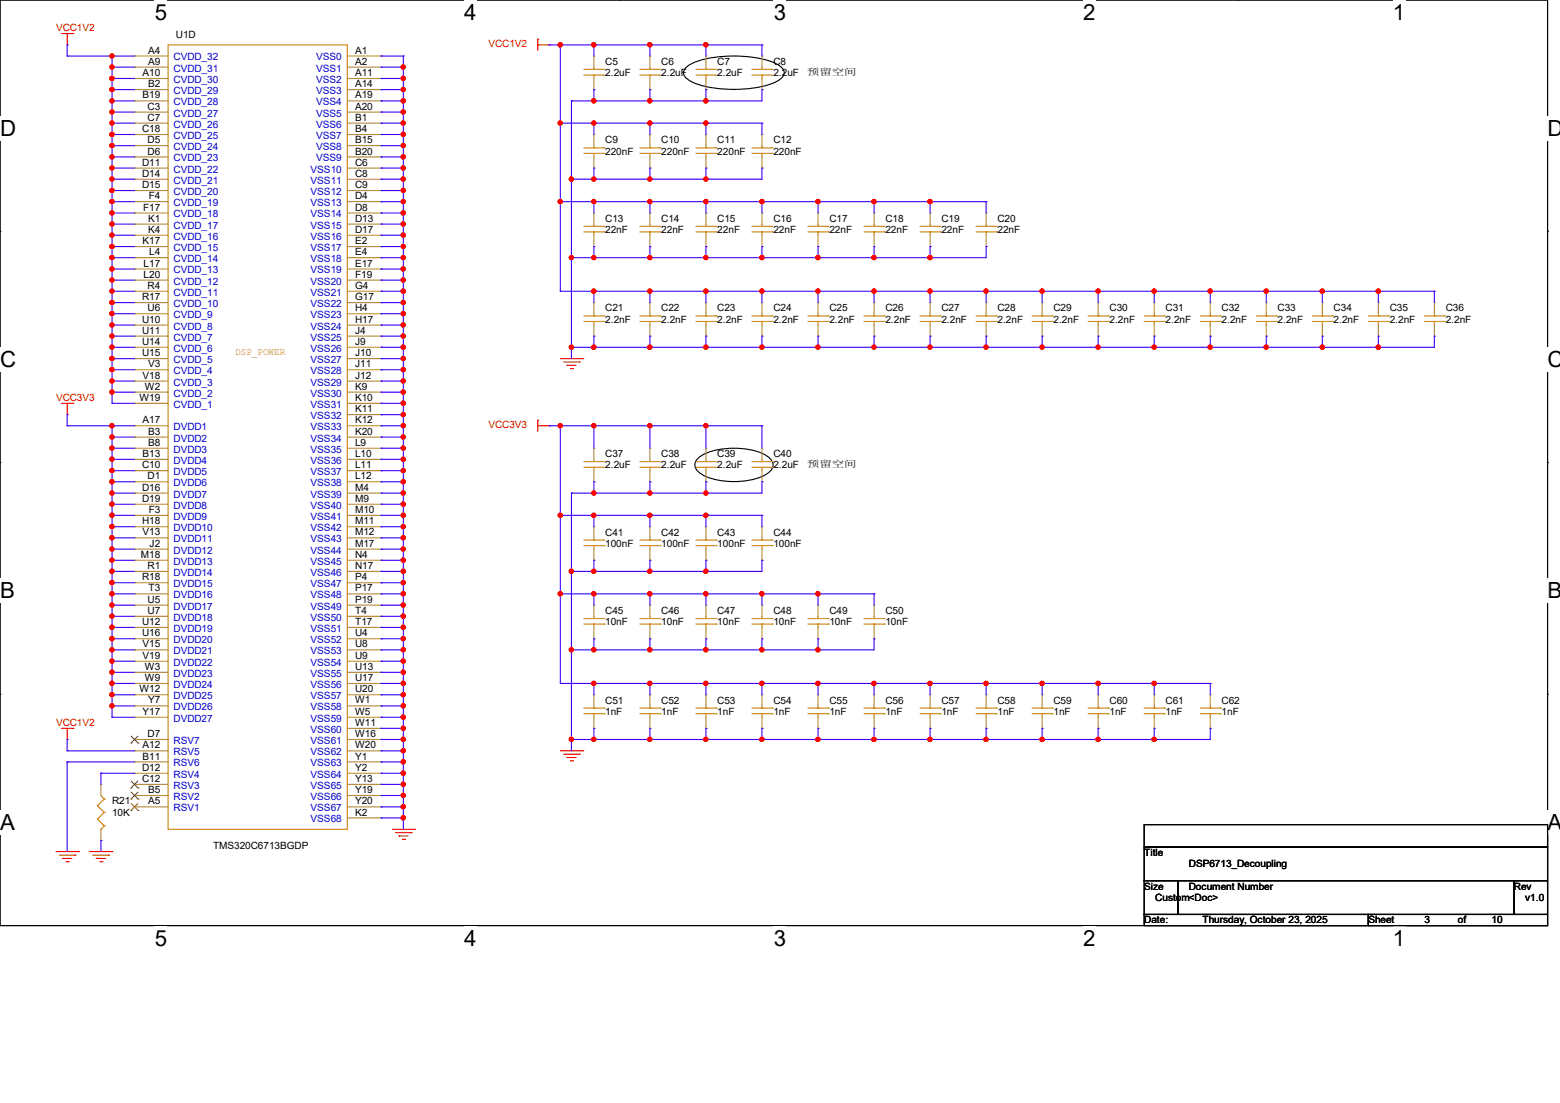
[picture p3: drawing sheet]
<svg xmlns="http://www.w3.org/2000/svg" width="297mm" height="210mm" viewBox="0 0 297 210" stroke-linecap="round" stroke-linejoin="round" font-family="sans-serif">
<defs><g id="words">
<g font-size="4.2">
<text x="29.5" y="3.8">5</text>
<text x="88.4" y="3.8">4</text>
<text x="147.3" y="3.8">3</text>
<text x="206.2" y="3.8">2</text>
<text x="265.2" y="3.8">1</text>
<text x="0" y="25.8">D</text>
<text x="294.6" y="25.8">D</text>
<text x="0" y="69.8">C</text>
<text x="294.6" y="69.8">C</text>
<text x="0" y="113.9">B</text>
<text x="294.6" y="113.9">B</text>
<text x="0" y="158">A</text>
<text x="294.6" y="158">A</text>
<text x="29.5" y="180">5</text>
<text x="88.4" y="180">4</text>
<text x="147.3" y="180">3</text>
<text x="206.2" y="180">2</text>
<text x="265.2" y="180">1</text>
</g>
<g font-size="1.9" fill="#f00">
<text x="10.7" y="6">VCC1V2</text>
<text x="93" y="8.9">VCC1V2</text>
<text x="10.7" y="76.4">VCC3V3</text>
<text x="93" y="81.5">VCC3V3</text>
<text x="10.7" y="138.3">VCC1V2</text>
</g>
<g font-size="1.9">
<text x="28.2" y="10.2">A4</text>
<text x="33.5" y="7.2">U1D</text>
<text x="67.6" y="10.2">A1</text>
<text x="27.1" y="14.5">A10</text>
<text x="28.2" y="12.3">A9</text>
<text x="28.2" y="16.6">B2</text>
<text x="67.6" y="12.3">A2</text>
<text x="67.6" y="14.5">A11</text>
<text x="67.6" y="16.6">A14</text>
<text x="115.2" y="12.4">C5</text>
<text x="115.2" y="14.5">2.2uF</text>
<text x="125.9" y="12.4">C6</text>
<text x="125.9" y="14.5">2.2uF</text>
<text x="136.6" y="12.4">C7</text>
<text x="136.6" y="14.5">2.2uF</text>
<text x="147.2" y="12.4">C8</text>
<text x="147.2" y="14.5">2.2uF</text>
<text x="27.1" y="18.8">B19</text>
<text x="28.1" y="20.9">C3</text>
<text x="28.1" y="23">C7</text>
<text x="67.6" y="18.8">A19</text>
<text x="67.6" y="20.9">A20</text>
<text x="67.6" y="23">B1</text>
<text x="27.1" y="25.1">C18</text>
<text x="28.1" y="27.3">D5</text>
<text x="28.1" y="29.4">D6</text>
<text x="67.6" y="25.1">B4</text>
<text x="67.6" y="27.3">B15</text>
<text x="67.6" y="29.4">B20</text>
<text x="115.2" y="27.3">C9</text>
<text x="115.2" y="29.4">220nF</text>
<text x="125.9" y="27.3">C10</text>
<text x="125.9" y="29.4">220nF</text>
<text x="136.6" y="27.3">C11</text>
<text x="136.6" y="29.4">220nF</text>
<text x="147.2" y="27.3">C12</text>
<text x="147.2" y="29.4">220nF</text>
<text x="27.1" y="31.5">D11</text>
<text x="27.1" y="33.7">D14</text>
<text x="27.1" y="35.8">D15</text>
<text x="67.6" y="31.5">C6</text>
<text x="67.6" y="33.7">C8</text>
<text x="67.6" y="35.8">C9</text>
<text x="27.3" y="40.1">F17</text>
<text x="28.3" y="37.9">F4</text>
<text x="67.6" y="37.9">D4</text>
<text x="67.6" y="40.1">D8</text>
<text x="27.1" y="46.5">K17</text>
<text x="28.2" y="42.2">K1</text>
<text x="28.2" y="44.3">K4</text>
<text x="67.6" y="42.2">D13</text>
<text x="67.6" y="44.3">D17</text>
<text x="67.6" y="46.5">E2</text>
<text x="115.2" y="42.2">C13</text>
<text x="115.2" y="44.4">22nF</text>
<text x="125.9" y="42.2">C14</text>
<text x="125.9" y="44.4">22nF</text>
<text x="136.6" y="42.2">C15</text>
<text x="136.6" y="44.4">22nF</text>
<text x="147.2" y="42.2">C16</text>
<text x="147.2" y="44.4">22nF</text>
<text x="157.9" y="42.2">C17</text>
<text x="157.9" y="44.4">22nF</text>
<text x="168.6" y="42.2">C18</text>
<text x="168.6" y="44.4">22nF</text>
<text x="179.2" y="42.2">C19</text>
<text x="179.2" y="44.4">22nF</text>
<text x="189.9" y="42.2">C20</text>
<text x="189.9" y="44.4">22nF</text>
<text x="27.3" y="50.8">L17</text>
<text x="27.3" y="52.9">L20</text>
<text x="28.4" y="48.6">L4</text>
<text x="67.6" y="48.6">E4</text>
<text x="67.6" y="50.8">E17</text>
<text x="67.6" y="52.9">F19</text>
<text x="27.1" y="57.2">R17</text>
<text x="28.1" y="55">R4</text>
<text x="28.1" y="59.3">U6</text>
<text x="67.6" y="55">G4</text>
<text x="67.6" y="57.2">G17</text>
<text x="67.6" y="59.3">H4</text>
<text x="115.2" y="59.3">C21</text>
<text x="125.9" y="59.3">C22</text>
<text x="136.6" y="59.3">C23</text>
<text x="147.2" y="59.3">C24</text>
<text x="157.9" y="59.3">C25</text>
<text x="168.6" y="59.3">C26</text>
<text x="179.2" y="59.3">C27</text>
<text x="189.9" y="59.3">C28</text>
<text x="200.6" y="59.3">C29</text>
<text x="211.2" y="59.3">C30</text>
<text x="221.9" y="59.3">C31</text>
<text x="232.6" y="59.3">C32</text>
<text x="243.2" y="59.3">C33</text>
<text x="253.9" y="59.3">C34</text>
<text x="264.6" y="59.3">C35</text>
<text x="275.3" y="59.3">C36</text>
<text x="27.1" y="61.4">U10</text>
<text x="27.1" y="63.5">U11</text>
<text x="27.1" y="65.7">U14</text>
<text x="67.6" y="61.4">H17</text>
<text x="67.6" y="63.5">J4</text>
<text x="67.6" y="65.7">J9</text>
<text x="115.2" y="61.4">2.2nF</text>
<text x="125.9" y="61.4">2.2nF</text>
<text x="136.6" y="61.4">2.2nF</text>
<text x="147.2" y="61.4">2.2nF</text>
<text x="157.9" y="61.4">2.2nF</text>
<text x="168.6" y="61.4">2.2nF</text>
<text x="179.2" y="61.4">2.2nF</text>
<text x="189.9" y="61.4">2.2nF</text>
<text x="200.6" y="61.4">2.2nF</text>
<text x="211.2" y="61.4">2.2nF</text>
<text x="221.9" y="61.4">2.2nF</text>
<text x="232.6" y="61.4">2.2nF</text>
<text x="243.2" y="61.4">2.2nF</text>
<text x="253.9" y="61.4">2.2nF</text>
<text x="264.6" y="61.4">2.2nF</text>
<text x="275.3" y="61.4">2.2nF</text>
<text x="27.1" y="67.8">U15</text>
<text x="28.2" y="69.9">V3</text>
<text x="67.6" y="67.8">J10</text>
<text x="67.6" y="69.9">J11</text>
<text x="26.5" y="76.3">W19</text>
<text x="27.1" y="72.1">V18</text>
<text x="27.6" y="74.2">W2</text>
<text x="67.6" y="72.1">J12</text>
<text x="67.6" y="74.2">K9</text>
<text x="67.6" y="76.3">K10</text>
<text x="27.1" y="80.6">A17</text>
<text x="28.2" y="82.8">B3</text>
<text x="67.6" y="78.5">K11</text>
<text x="67.6" y="80.6">K12</text>
<text x="67.6" y="82.8">K20</text>
<text x="27.1" y="89.2">C10</text>
<text x="27.1" y="87">B13</text>
<text x="28.2" y="84.9">B8</text>
<text x="67.6" y="84.9">L9</text>
<text x="67.6" y="87">L10</text>
<text x="67.6" y="89.2">L11</text>
<text x="115.2" y="87">C37</text>
<text x="115.2" y="89.2">2.2uF</text>
<text x="125.9" y="87">C38</text>
<text x="125.9" y="89.2">2.2uF</text>
<text x="136.6" y="87">C39</text>
<text x="136.6" y="89.2">2.2uF</text>
<text x="147.2" y="87">C40</text>
<text x="147.2" y="89.2">2.2uF</text>
<text x="27.1" y="93.4">D16</text>
<text x="27.1" y="95.5">D19</text>
<text x="28.1" y="91.3">D1</text>
<text x="67.6" y="91.3">L12</text>
<text x="67.6" y="93.4">M4</text>
<text x="67.6" y="95.5">M9</text>
<text x="27.1" y="99.8">H18</text>
<text x="27.1" y="101.9">V13</text>
<text x="28.3" y="97.7">F3</text>
<text x="67.6" y="97.7">M10</text>
<text x="67.6" y="99.8">M11</text>
<text x="67.6" y="101.9">M12</text>
<text x="115.2" y="102">C41</text>
<text x="125.9" y="102">C42</text>
<text x="136.6" y="102">C43</text>
<text x="147.2" y="102">C44</text>
<text x="26.8" y="106.2">M18</text>
<text x="28.5" y="104.1">J2</text>
<text x="67.6" y="104.1">M17</text>
<text x="67.6" y="106.2">N4</text>
<text x="115.2" y="104.1">100nF</text>
<text x="125.9" y="104.1">100nF</text>
<text x="136.6" y="104.1">100nF</text>
<text x="147.2" y="104.1">100nF</text>
<text x="27.1" y="110.5">R18</text>
<text x="28.1" y="108.3">R1</text>
<text x="28.3" y="112.6">T3</text>
<text x="67.6" y="108.3">N17</text>
<text x="67.6" y="110.5">P4</text>
<text x="67.6" y="112.6">P17</text>
<text x="27.1" y="119">U12</text>
<text x="28.1" y="114.8">U5</text>
<text x="28.1" y="116.9">U7</text>
<text x="67.6" y="114.8">P19</text>
<text x="67.6" y="116.9">T4</text>
<text x="67.6" y="119">T17</text>
<text x="115.2" y="116.9">C45</text>
<text x="115.2" y="119">10nF</text>
<text x="125.9" y="116.9">C46</text>
<text x="125.9" y="119">10nF</text>
<text x="136.6" y="116.9">C47</text>
<text x="136.6" y="119">10nF</text>
<text x="147.2" y="116.9">C48</text>
<text x="147.2" y="119">10nF</text>
<text x="157.9" y="116.9">C49</text>
<text x="157.9" y="119">10nF</text>
<text x="168.6" y="116.9">C50</text>
<text x="168.6" y="119">10nF</text>
<text x="27.1" y="121.2">U16</text>
<text x="27.1" y="123.3">V15</text>
<text x="27.1" y="125.4">V19</text>
<text x="67.6" y="121.2">U4</text>
<text x="67.6" y="123.3">U8</text>
<text x="67.6" y="125.4">U9</text>
<text x="26.5" y="131.8">W12</text>
<text x="27.6" y="127.6">W3</text>
<text x="27.6" y="129.7">W9</text>
<text x="67.6" y="127.6">U13</text>
<text x="67.6" y="129.7">U17</text>
<text x="67.6" y="131.8">U20</text>
<text x="27.1" y="136.1">Y17</text>
<text x="28.2" y="133.9">Y7</text>
<text x="67.6" y="133.9">W1</text>
<text x="67.6" y="136.1">W5</text>
<text x="115.2" y="134">C51</text>
<text x="115.2" y="136.1">1nF</text>
<text x="125.9" y="134">C52</text>
<text x="125.9" y="136.1">1nF</text>
<text x="136.6" y="134">C53</text>
<text x="136.6" y="136.1">1nF</text>
<text x="147.2" y="134">C54</text>
<text x="147.2" y="136.1">1nF</text>
<text x="157.9" y="134">C55</text>
<text x="157.9" y="136.1">1nF</text>
<text x="168.6" y="134">C56</text>
<text x="168.6" y="136.1">1nF</text>
<text x="179.2" y="134">C57</text>
<text x="179.2" y="136.1">1nF</text>
<text x="189.9" y="134">C58</text>
<text x="189.9" y="136.1">1nF</text>
<text x="200.6" y="134">C59</text>
<text x="200.6" y="136.1">1nF</text>
<text x="211.2" y="134">C60</text>
<text x="211.2" y="136.1">1nF</text>
<text x="221.9" y="134">C61</text>
<text x="221.9" y="136.1">1nF</text>
<text x="232.6" y="134">C62</text>
<text x="232.6" y="136.1">1nF</text>
<text x="27.1" y="142.5">A12</text>
<text x="28.1" y="140.3">D7</text>
<text x="67.6" y="138.2">W11</text>
<text x="67.6" y="140.3">W16</text>
<text x="67.6" y="142.5">W20</text>
<text x="27.1" y="148.9">C12</text>
<text x="27.1" y="146.8">D12</text>
<text x="27.1" y="144.6">B11</text>
<text x="67.6" y="144.6">Y1</text>
<text x="67.6" y="146.8">Y2</text>
<text x="67.6" y="148.9">Y13</text>
<text x="21.3" y="153.2">R21</text>
<text x="21.3" y="155.3">10K</text>
<text x="28.2" y="153.2">A5</text>
<text x="28.2" y="151">B5</text>
<text x="67.6" y="151">Y19</text>
<text x="67.6" y="153.2">Y20</text>
<text x="67.6" y="155.3">K2</text>
<text x="40.6" y="161.7">TMS320C6713BGDP</text>
<text x="217.8" y="163">Title</text>
<text x="226.4" y="165.1">DSP6713_Decoupling</text>
<text x="217.8" y="169.4">Size</text>
<text x="220" y="171.5">Custom&lt;Doc&gt;</text>
<text x="226.4" y="169.4">Document Number</text>
<text x="288.2" y="169.4">Rev</text>
<text x="290.4" y="171.5">v1.0</text>
<text x="217.8" y="175.8">Date:</text>
<text x="228.9" y="175.8">Thursday, October 23, 2025</text>
<text x="260.5" y="175.8">Sheet</text>
<text x="271.2" y="175.8">3</text>
<text x="277.6" y="175.8">of</text>
<text x="284" y="175.8">10</text>
</g>
<g font-size="1.9" fill="#00c">
<text x="33.1" y="11.5">CVDD_32</text>
<text x="60.2" y="11.5">VSS0</text>
<text x="33.1" y="13.6">CVDD_31</text>
<text x="33.1" y="15.8">CVDD_30</text>
<text x="33.1" y="17.9">CVDD_29</text>
<text x="60.2" y="13.6">VSS1</text>
<text x="60.2" y="15.8">VSS2</text>
<text x="60.2" y="17.9">VSS3</text>
<text x="33.1" y="20.1">CVDD_28</text>
<text x="33.1" y="22.2">CVDD_27</text>
<text x="60.2" y="20.1">VSS4</text>
<text x="60.2" y="22.2">VSS5</text>
<text x="33.1" y="24.3">CVDD_26</text>
<text x="33.1" y="26.5">CVDD_25</text>
<text x="33.1" y="28.6">CVDD_24</text>
<text x="60.2" y="24.3">VSS6</text>
<text x="60.2" y="26.5">VSS7</text>
<text x="60.2" y="28.6">VSS8</text>
<text x="33.1" y="30.7">CVDD_23</text>
<text x="33.1" y="32.9">CVDD_22</text>
<text x="33.1" y="35">CVDD_21</text>
<text x="59.1" y="32.9">VSS10</text>
<text x="59.1" y="35">VSS11</text>
<text x="60.2" y="30.7">VSS9</text>
<text x="33.1" y="37.1">CVDD_20</text>
<text x="33.1" y="39.2">CVDD_19</text>
<text x="33.1" y="41.4">CVDD_18</text>
<text x="59.1" y="37.1">VSS12</text>
<text x="59.1" y="39.2">VSS13</text>
<text x="59.1" y="41.4">VSS14</text>
<text x="33.1" y="43.5">CVDD_17</text>
<text x="33.1" y="45.6">CVDD_16</text>
<text x="33.1" y="47.8">CVDD_15</text>
<text x="59.1" y="43.5">VSS15</text>
<text x="59.1" y="45.6">VSS16</text>
<text x="59.1" y="47.8">VSS17</text>
<text x="33.1" y="49.9">CVDD_14</text>
<text x="33.1" y="52.1">CVDD_13</text>
<text x="59.1" y="49.9">VSS18</text>
<text x="59.1" y="52.1">VSS19</text>
<text x="33.1" y="54.2">CVDD_12</text>
<text x="33.1" y="56.3">CVDD_11</text>
<text x="33.1" y="58.5">CVDD_10</text>
<text x="59.1" y="54.2">VSS20</text>
<text x="59.1" y="56.3">VSS21</text>
<text x="59.1" y="58.5">VSS22</text>
<text x="33.1" y="60.6">CVDD_9</text>
<text x="33.1" y="62.7">CVDD_8</text>
<text x="33.1" y="64.9">CVDD_7</text>
<text x="59.1" y="60.6">VSS23</text>
<text x="59.1" y="62.7">VSS24</text>
<text x="59.1" y="64.9">VSS25</text>
<text x="33.1" y="67">CVDD_6</text>
<text x="33.1" y="69.1">CVDD_5</text>
<text x="33.1" y="71.2">CVDD_4</text>
<text x="59.1" y="67">VSS26</text>
<text x="59.1" y="69.1">VSS27</text>
<text x="59.1" y="71.2">VSS28</text>
<text x="33.1" y="73.4">CVDD_3</text>
<text x="33.1" y="75.5">CVDD_2</text>
<text x="33.1" y="77.6">CVDD_1</text>
<text x="59.1" y="73.4">VSS29</text>
<text x="59.1" y="75.5">VSS30</text>
<text x="59.1" y="77.6">VSS31</text>
<text x="33.1" y="81.9">DVDD1</text>
<text x="59.1" y="79.8">VSS32</text>
<text x="59.1" y="81.9">VSS33</text>
<text x="33.1" y="84.1">DVDD2</text>
<text x="33.1" y="86.2">DVDD3</text>
<text x="33.1" y="88.3">DVDD4</text>
<text x="59.1" y="84.1">VSS34</text>
<text x="59.1" y="86.2">VSS35</text>
<text x="59.1" y="88.3">VSS36</text>
<text x="33.1" y="90.5">DVDD5</text>
<text x="33.1" y="92.6">DVDD6</text>
<text x="33.1" y="94.7">DVDD7</text>
<text x="59.1" y="90.5">VSS37</text>
<text x="59.1" y="92.6">VSS38</text>
<text x="59.1" y="94.7">VSS39</text>
<text x="33.1" y="96.9">DVDD8</text>
<text x="33.1" y="99">DVDD9</text>
<text x="33.1" y="101.1">DVDD10</text>
<text x="59.1" y="96.9">VSS40</text>
<text x="59.1" y="99">VSS41</text>
<text x="59.1" y="101.1">VSS42</text>
<text x="33.1" y="105.4">DVDD12</text>
<text x="33.1" y="107.5">DVDD13</text>
<text x="33.1" y="103.3">DVDD11</text>
<text x="59.1" y="103.3">VSS43</text>
<text x="59.1" y="105.4">VSS44</text>
<text x="59.1" y="107.5">VSS45</text>
<text x="33.1" y="109.6">DVDD14</text>
<text x="33.1" y="111.8">DVDD15</text>
<text x="33.1" y="113.9">DVDD16</text>
<text x="59.1" y="109.6">VSS46</text>
<text x="59.1" y="111.8">VSS47</text>
<text x="59.1" y="113.9">VSS48</text>
<text x="33.1" y="116.1">DVDD17</text>
<text x="33.1" y="118.2">DVDD18</text>
<text x="59.1" y="116.1">VSS49</text>
<text x="59.1" y="118.2">VSS50</text>
<text x="33.1" y="120.3">DVDD19</text>
<text x="33.1" y="122.5">DVDD20</text>
<text x="33.1" y="124.6">DVDD21</text>
<text x="59.1" y="120.3">VSS51</text>
<text x="59.1" y="122.5">VSS52</text>
<text x="59.1" y="124.6">VSS53</text>
<text x="33.1" y="126.7">DVDD22</text>
<text x="33.1" y="128.9">DVDD23</text>
<text x="33.1" y="131">DVDD24</text>
<text x="59.1" y="126.7">VSS54</text>
<text x="59.1" y="128.9">VSS55</text>
<text x="59.1" y="131">VSS56</text>
<text x="33.1" y="133.1">DVDD25</text>
<text x="33.1" y="135.3">DVDD26</text>
<text x="33.1" y="137.4">DVDD27</text>
<text x="59.1" y="133.1">VSS57</text>
<text x="59.1" y="135.3">VSS58</text>
<text x="59.1" y="137.4">VSS59</text>
<text x="33.1" y="143.8">RSV5</text>
<text x="33.1" y="141.6">RSV7</text>
<text x="59.1" y="139.5">VSS60</text>
<text x="59.1" y="141.6">VSS61</text>
<text x="59.1" y="143.8">VSS62</text>
<text x="33.1" y="148.1">RSV4</text>
<text x="33.1" y="145.9">RSV6</text>
<text x="59.1" y="145.9">VSS63</text>
<text x="59.1" y="148.1">VSS64</text>
<text x="33.1" y="154.5">RSV1</text>
<text x="33.1" y="152.3">RSV2</text>
<text x="33.1" y="150.2">RSV3</text>
<text x="59.1" y="150.2">VSS65</text>
<text x="59.1" y="152.3">VSS66</text>
<text x="59.1" y="154.5">VSS67</text>
<text x="59.1" y="156.6">VSS68</text>
</g>
<text font-size="1.9" fill="#cc8006" x="44.8" y="67.6">DSP_POWER</text>
<g font-size="1.7">
<text x="153.6" y="14.3">预留空间</text>
<text x="153.6" y="89">预留空间</text>
</g>
</g></defs>
<path d="M0 0h294.6v176.2h-294.6z" fill="none" stroke="#000" stroke-width=".21"/>
<g fill="#fff">
<path d="M29.5 0h2.3v4.7h-2.3z"/>
<path d="M29.5 176.2h2.3v4.8h-2.3z"/>
</g>
<path d="M58.9 0h.1M58.9 176.2h.1" fill="none" stroke="#000" stroke-width=".21"/>
<g fill="#fff">
<path d="M88.4 0h2.4v4.7h-2.4z"/>
<path d="M88.4 176.2h2.4v4.8h-2.4z"/>
</g>
<path d="M117.9 0h.1M117.9 176.2h.1" fill="none" stroke="#000" stroke-width=".21"/>
<g fill="#fff">
<path d="M147.3 0h2.4v4.7h-2.4z"/>
<path d="M147.3 176.2h2.4v4.8h-2.4z"/>
</g>
<path d="M176.8 0h.1M176.8 176.2h.1" fill="none" stroke="#000" stroke-width=".21"/>
<g fill="#fff">
<path d="M206.2 0h2.4v4.7h-2.4z"/>
<path d="M206.2 176.2h2.4v4.8h-2.4z"/>
</g>
<path d="M235.7 0h.1M235.7 176.2h.1" fill="none" stroke="#000" stroke-width=".21"/>
<g fill="#fff">
<path d="M265.2 0h2.3v4.7h-2.3z"/>
<path d="M265.2 176.2h2.3v4.8h-2.3z"/>
<path d="M0 22h3v4.8h-3z"/>
<path d="M294.6 22h2.4v4.8h-2.4z"/>
<path d="M0 66h3v4.8h-3z"/>
<path d="M294.6 66h2.4v4.8h-2.4z"/>
</g>
<path d="M0 44h.1M294.6 44h.1" fill="none" stroke="#000" stroke-width=".21"/>
<g fill="#fff">
<path d="M0 110.1h2.8v4.8h-2.8z"/>
<path d="M294.6 110.1h2.4v4.8h-2.4z"/>
</g>
<path d="M0 88.1h.1M294.6 88.1h.1" fill="none" stroke="#000" stroke-width=".21"/>
<g fill="#fff">
<path d="M0 154.2h2.8v4.7h-2.8z"/>
<path d="M294.6 154.2h2.4v4.7h-2.4z"/>
</g>
<path d="M130.5 12.9a9.5 9.5 0 0 1 5.2-1.9 23 23 0 0 1 12.1 1.1 1.95 1.95 0 0 1 1.4 2.2 6.2 6.2 0 0 1-4.3 2.2 25 25 0 0 1-12.4-.6 3.2 3.2 0 0 1-2.4-2.1zM133.1 87.1a12.6 12.6 0 0 1 9-1.6 7.6 7.6 0 0 1 4.7 2 1.62 1.62 0 0 1-.4 2.5 12.6 12.6 0 0 1-9 1.5 7.6 7.6 0 0 1-4.7-2 1.62 1.62 0 0 1 .4-2.4zM0 132.2h.1M294.6 132.2h.1M217.8 157h76.8v4.3h-76.8zM217.8 161.3h76.8v6.4h-76.8zM217.8 167.7h6.4v6.4h-6.4zM217.8 174.1h42.7v2.1h-42.7zM224.2 167.7h64v6.4h-64zM260.5 174.1h34.1v2.1h-34.1zM288.2 167.7h6.4v6.4h-6.4z" fill="none" stroke="#000" stroke-width=".21"/>
<g fill="none" stroke="#f00" stroke-width=".21">
<path d="M11.7 6.4h2.2M12.8 8.6h.1M12.8 6.4v2.2M13.9 6.4h.1M102.4 7.5h.1M102.4 8.6h2.2M102.4 7.5v2.1M104.6 8.6h.1M11.7 76.8h2.2M12.8 79h.1M12.8 76.8v2.2M13.9 76.8h.1"/>
<path d="M106.7 68.3h4.3M107.3 68.9h3M107.9 69.6h.1M107.9 69.6h1.8M108.6 70.2h.4M109 70.2h.1M110.3 68.9h.1M111 68.3h.1M102.4 80h.1M102.4 80v2.1M102.4 81.1h2.2M104.6 81.1h.1"/>
<path d="M11.7 138.7h2.2M12.8 138.7v2.1M13.9 138.7h.1M12.8 140.8h.1M74.7 157.9h4.3M75.3 158.5h3M75.9 159.2h.1M75.9 159.2h1.8M76.6 159.8h.4M77 159.8h.1M78.3 158.5h.1M79 157.9h.1"/>
<path d="M106.7 143h4.3M107.3 143.6h3M107.9 144.2h.1M107.9 144.2h1.8M108.6 144.9h.4M109 144.9h.1M110.3 143.6h.1M111 143h.1M10.7 162.1h4.2M11.3 162.8h3M11.9 163.4h.1M11.9 163.4h1.8"/>
<path d="M12.6 164.1h.4M13 164.1h.1M14.3 162.8h.1M14.9 162.1h.1M17.1 162.1h4.2M17.7 162.8h3M18.3 163.4h.1M18.3 163.4h1.8M19 164.1h.4M19.4 164.1h.1M20.7 162.8h.1M21.3 162.1h.1"/>
</g>
<g fill="none" stroke="#cc8006" stroke-width=".21">
<path d="M32 8.6h34.1v149.3h-34.1zM111.2 14.3h3.8M111.2 13.2h3.8M113.1 13.2h.1M113.1 14.3h.1M113.1 12.8v.4M113.1 14.3v.6M115 14.3h.1M115 13.2h.1M121.8 14.3h3.9M121.8 13.2h3.9M123.7 13.2h.1"/>
<path d="M123.7 14.3h.1M123.7 12.8v.4M123.7 14.3v.6M125.7 14.3h.1M125.7 13.2h.1M132.5 14.3h3.9M132.5 13.2h3.9M134.4 13.2h.1M134.4 14.3h.1M134.4 12.8v.4M134.4 14.3v.6M136.4 14.3h.1"/>
<path d="M136.4 13.2h.1M143.2 14.3h3.8M143.2 13.2h3.8M145.1 13.2h.1M145.1 14.3h.1M145.1 12.8v.4M145.1 14.3v.6M147 14.3h.1M147 13.2h.1M111.2 29.2h3.8M111.2 28.2h3.8M113.1 28.2h.1"/>
<path d="M113.1 29.2h.1M113.1 27.7v.5M113.1 29.2v.7M115 29.2h.1M115 28.2h.1M121.8 29.2h3.9M121.8 28.2h3.9M123.7 28.2h.1M123.7 29.2h.1M123.7 27.7v.5M123.7 29.2v.7M125.7 29.2h.1"/>
<path d="M125.7 28.2h.1M132.5 29.2h3.9M132.5 28.2h3.9M134.4 28.2h.1M134.4 29.2h.1M134.4 27.7v.5M134.4 29.2v.7M136.4 29.2h.1M136.4 28.2h.1M143.2 29.2h3.8M143.2 28.2h3.8M145.1 28.2h.1"/>
<path d="M145.1 29.2h.1M145.1 27.7v.5M145.1 29.2v.7M147 29.2h.1M147 28.2h.1M111.2 44.2h3.8M111.2 43.1h3.8M113.1 43.1h.1M113.1 44.2h.1M113.1 42.7v.4M113.1 44.2v.6M113.1 59.7v.5"/>
<path d="M115 44.2h.1M115 43.1h.1M121.8 44.2h3.9M121.8 43.1h3.9M123.7 43.1h.1M123.7 44.2h.1M123.7 42.7v.4M123.7 44.2v.6M123.7 59.7v.5M125.7 44.2h.1M125.7 43.1h.1M132.5 44.2h3.9"/>
<path d="M132.5 43.1h3.9M134.4 43.1h.1M134.4 44.2h.1M134.4 42.7v.4M134.4 44.2v.6M134.4 59.7v.5M136.4 44.2h.1M136.4 43.1h.1M143.2 44.2h3.8M143.2 43.1h3.8M145.1 43.1h.1M145.1 44.2h.1"/>
<path d="M145.1 42.7v.4M145.1 44.2v.6M145.1 59.7v.5M147 44.2h.1M147 43.1h.1M153.8 44.2h3.9M153.8 43.1h3.9M155.7 43.1h.1M155.7 44.2h.1M155.7 42.7v.4M155.7 44.2v.6M155.7 59.7v.5"/>
<path d="M157.7 44.2h.1M157.7 43.1h.1M164.5 44.2h3.9M164.5 43.1h3.9M166.4 43.1h.1M166.4 44.2h.1M166.4 42.7v.4M166.4 44.2v.6M166.4 59.7v.5M168.4 44.2h.1M168.4 43.1h.1M175.2 44.2h3.8"/>
<path d="M175.2 43.1h3.8M177.1 43.1h.1M177.1 44.2h.1M177.1 42.7v.4M177.1 44.2v.6M177.1 59.7v.5M179 44.2h.1M179 43.1h.1M185.8 44.2h3.9M185.8 43.1h3.9M187.7 43.1h.1M187.7 44.2h.1"/>
<path d="M187.7 42.7v.4M187.7 44.2v.6M187.7 59.7v.5M189.7 44.2h.1M189.7 43.1h.1M198.4 59.7v.5M209.1 59.7v.5M219.8 59.7v.5M230.4 59.7v.5M241.1 59.7v.5M251.8 59.7v.5M262.4 59.7v.5"/>
<path d="M273.1 59.7v.5M111.2 61.2h3.8M111.2 60.2h3.8M113.1 60.2h.1M113.1 61.2h.1M113.1 61.2v.7M115 61.2h.1M115 60.2h.1M121.8 61.2h3.9M121.8 60.2h3.9M123.7 60.2h.1M123.7 61.2h.1"/>
<path d="M123.7 61.2v.7M125.7 61.2h.1M125.7 60.2h.1M132.5 61.2h3.9M132.5 60.2h3.9M134.4 60.2h.1M134.4 61.2h.1M134.4 61.2v.7M136.4 61.2h.1M136.4 60.2h.1M143.2 61.2h3.8M143.2 60.2h3.8"/>
<path d="M145.1 60.2h.1M145.1 61.2h.1M145.1 61.2v.7M147 61.2h.1M147 60.2h.1M153.8 61.2h3.9M153.8 60.2h3.9M155.7 60.2h.1M155.7 61.2h.1M155.7 61.2v.7M157.7 61.2h.1M157.7 60.2h.1"/>
<path d="M164.5 61.2h3.9M164.5 60.2h3.9M166.4 60.2h.1M166.4 61.2h.1M166.4 61.2v.7M168.4 61.2h.1M168.4 60.2h.1M175.2 61.2h3.8M175.2 60.2h3.8M177.1 60.2h.1M177.1 61.2h.1M177.1 61.2v.7"/>
<path d="M179 61.2h.1M179 60.2h.1M185.8 61.2h3.9M185.8 60.2h3.9M187.7 60.2h.1M187.7 61.2h.1M187.7 61.2v.7M189.7 61.2h.1M189.7 60.2h.1M196.5 61.2h3.9M196.5 60.2h3.9M198.4 60.2h.1"/>
<path d="M198.4 61.2h.1M198.4 61.2v.7M200.4 61.2h.1M200.4 60.2h.1M207.2 61.2h3.8M207.2 60.2h3.8M209.1 60.2h.1M209.1 61.2h.1M209.1 61.2v.7M211 61.2h.1M211 60.2h.1M217.8 61.2h3.9"/>
<path d="M217.8 60.2h3.9M219.8 60.2h.1M219.8 61.2h.1M219.8 61.2v.7M221.7 61.2h.1M221.7 60.2h.1M228.5 61.2h3.9M228.5 60.2h3.9M230.4 60.2h.1M230.4 61.2h.1M230.4 61.2v.7M232.4 61.2h.1"/>
<path d="M232.4 60.2h.1M239.2 61.2h3.8M239.2 60.2h3.8M241.1 60.2h.1M241.1 61.2h.1M241.1 61.2v.7M243 61.2h.1M243 60.2h.1M249.9 61.2h3.8M249.9 60.2h3.8M251.8 60.2h.1M251.8 61.2h.1"/>
<path d="M251.8 61.2v.7M253.7 61.2h.1M253.7 60.2h.1M260.5 61.2h3.9M260.5 60.2h3.9M262.4 60.2h.1M262.4 61.2h.1M262.4 61.2v.7M264.4 61.2h.1M264.4 60.2h.1M271.2 61.2h3.8M271.2 60.2h3.8"/>
<path d="M273.1 60.2h.1M273.1 61.2h.1M273.1 61.2v.7M275 61.2h.1M275 60.2h.1M111.2 89h3.8M111.2 87.9h3.8M113.1 87.9h.1M113.1 89h.1M113.1 87.5v.4M113.1 89v.6M115 89h.1"/>
<path d="M115 87.9h.1M121.8 89h3.9M121.8 87.9h3.9M123.7 87.9h.1M123.7 89h.1M123.7 87.5v.4M123.7 89v.6M125.7 89h.1M125.7 87.9h.1M132.5 89h3.9M132.5 87.9h3.9M134.4 87.9h.1"/>
<path d="M134.4 89h.1M134.4 87.5v.4M134.4 89v.6M136.4 89h.1M136.4 87.9h.1M143.2 89h3.8M143.2 87.9h3.8M145.1 87.9h.1M145.1 89h.1M145.1 87.5v.4M145.1 89v.6M147 89h.1"/>
<path d="M147 87.9h.1M111.2 103.9h3.8M111.2 102.8h3.8M111.2 118.8h3.8M111.2 117.8h3.8M113.1 117.8h.1M113.1 118.8h.1M113.1 102.8h.1M113.1 103.9h.1M113.1 102.4v.4M113.1 103.9v.7M113.1 117.3v.5"/>
<path d="M113.1 118.8v.7M115 118.8h.1M115 117.8h.1M115 103.9h.1M115 102.8h.1M121.8 103.9h3.9M121.8 102.8h3.9M121.8 118.8h3.9M121.8 117.8h3.9M123.7 102.8h.1M123.7 103.9h.1M123.7 117.8h.1"/>
<path d="M123.7 118.8h.1M123.7 102.4v.4M123.7 103.9v.7M123.7 117.3v.5M123.7 118.8v.7M125.7 103.9h.1M125.7 102.8h.1M125.7 118.8h.1M125.7 117.8h.1M132.5 103.9h3.9M132.5 102.8h3.9M132.5 118.8h3.9"/>
<path d="M132.5 117.8h3.9M134.4 102.8h.1M134.4 103.9h.1M134.4 117.8h.1M134.4 118.8h.1M134.4 102.4v.4M134.4 103.9v.7M134.4 117.3v.5M134.4 118.8v.7M136.4 103.9h.1M136.4 102.8h.1M136.4 118.8h.1"/>
<path d="M136.4 117.8h.1M143.2 103.9h3.8M143.2 102.8h3.8M143.2 118.8h3.8M143.2 117.8h3.8M145.1 102.8h.1M145.1 103.9h.1M145.1 117.8h.1M145.1 118.8h.1M145.1 102.4v.4M145.1 103.9v.7M145.1 117.3v.5"/>
<path d="M145.1 118.8v.7M147 103.9h.1M147 102.8h.1M147 118.8h.1M147 117.8h.1M153.8 118.8h3.9M153.8 117.8h3.9M155.7 117.8h.1M155.7 118.8h.1M155.7 117.3v.5M155.7 118.8v.7M157.7 118.8h.1"/>
<path d="M157.7 117.8h.1M164.5 118.8h3.9M164.5 117.8h3.9M166.4 117.8h.1M166.4 118.8h.1M166.4 117.3v.5M166.4 118.8v.7M168.4 118.8h.1M168.4 117.8h.1M111.2 135.9h3.8M111.2 134.8h3.8M113.1 134.8h.1"/>
<path d="M113.1 135.9h.1M113.1 134.4v.4M113.1 135.9v.7M115 135.9h.1M115 134.8h.1M121.8 135.9h3.9M121.8 134.8h3.9M123.7 134.8h.1M123.7 135.9h.1M123.7 134.4v.4M123.7 135.9v.7M125.7 135.9h.1"/>
<path d="M125.7 134.8h.1M132.5 135.9h3.9M132.5 134.8h3.9M134.4 134.8h.1M134.4 135.9h.1M134.4 134.4v.4M134.4 135.9v.7M136.4 135.9h.1M136.4 134.8h.1M143.2 135.9h3.8M143.2 134.8h3.8M145.1 134.8h.1"/>
<path d="M145.1 135.9h.1M145.1 134.4v.4M145.1 135.9v.7M147 135.9h.1M147 134.8h.1M153.8 135.9h3.9M153.8 134.8h3.9M155.7 134.8h.1M155.7 135.9h.1M155.7 134.4v.4M155.7 135.9v.7M157.7 135.9h.1"/>
<path d="M157.7 134.8h.1M164.5 135.9h3.9M164.5 134.8h3.9M166.4 134.8h.1M166.4 135.9h.1M166.4 134.4v.4M166.4 135.9v.7M168.4 135.9h.1M168.4 134.8h.1M175.2 135.9h3.8M175.2 134.8h3.8M177.1 134.8h.1"/>
<path d="M177.1 135.9h.1M177.1 134.4v.4M177.1 135.9v.7M179 135.9h.1M179 134.8h.1M185.8 135.9h3.9M185.8 134.8h3.9M187.7 134.8h.1M187.7 135.9h.1M187.7 134.4v.4M187.7 135.9v.7M189.7 135.9h.1"/>
<path d="M189.7 134.8h.1M196.5 135.9h3.9M196.5 134.8h3.9M198.4 134.8h.1M198.4 135.9h.1M198.4 134.4v.4M198.4 135.9v.7M200.4 135.9h.1M200.4 134.8h.1M207.2 135.9h3.8M207.2 134.8h3.8M209.1 134.8h.1"/>
<path d="M209.1 135.9h.1M209.1 134.4v.4M209.1 135.9v.7M211 135.9h.1M211 134.8h.1M217.8 135.9h3.9M217.8 134.8h3.9M219.8 134.8h.1M219.8 135.9h.1M219.8 134.4v.4M219.8 135.9v.7M221.7 135.9h.1"/>
<path d="M221.7 134.8h.1M228.5 135.9h3.9M228.5 134.8h3.9M230.4 134.8h.1M230.4 135.9h.1M230.4 134.4v.4M230.4 135.9v.7M232.4 135.9h.1M232.4 134.8h.1M18.5 153.4h.1M18.5 156h.1M18.5 153.4l1.4 1.3"/>
<path d="M18.5 156l1.4 1.2M19.2 157.9h.1M19.2 151.5l.7 .6M19.9 152.1h.1M19.9 154.7h.1M19.9 157.2h.1M19.9 152.1l-1.4 1.3M19.9 154.7l-1.4 1.3M19.9 157.2l-.7 .7"/>
</g>
<g fill="none" stroke="#a84" stroke-width=".21">
<path d="M25.6 10.7h.1M25.6 12.8h.1M25.6 14.9h.1M25.6 17.1h.1M25.6 19.2h.1M25.6 10.7h6.4M25.6 12.8h6.4M25.6 14.9h6.4M25.6 17.1h6.4M25.6 19.2h6.4M66.1 10.7h6.5M66.1 12.8h6.5"/>
<path d="M66.1 14.9h6.5M66.1 17.1h6.5M66.1 19.2h6.5M72.6 10.7h.1M72.6 12.8h.1M72.6 14.9h.1M72.6 17.1h.1M72.6 19.2h.1M113.1 10.7h.1M113.1 17.1h.1M113.1 10.7v2.1M113.1 14.9v2.2"/>
<path d="M123.7 10.7h.1M123.7 17.1h.1M123.7 10.7v2.1M123.7 14.9v2.2M134.4 10.7h.1M134.4 17.1h.1M134.4 10.7v2.1M134.4 14.9v2.2M145.1 10.7h.1M145.1 17.1h.1M145.1 10.7v2.1M145.1 14.9v2.2"/>
<path d="M25.6 21.3h.1M25.6 23.5h.1M25.6 25.6h.1M25.6 27.7h.1M25.6 29.9h.1M25.6 32h.1M25.6 34.1h.1M25.6 36.3h.1M25.6 38.4h.1M25.6 21.3h6.4M25.6 23.5h6.4M25.6 25.6h6.4"/>
<path d="M25.6 27.7h6.4M25.6 29.9h6.4M25.6 32h6.4M25.6 34.1h6.4M25.6 36.3h6.4M25.6 38.4h6.4M66.1 21.3h6.5M66.1 23.5h6.5M66.1 25.6h6.5M66.1 27.7h6.5M66.1 29.9h6.5M66.1 32h6.5"/>
<path d="M66.1 34.1h6.5M66.1 36.3h6.5M66.1 38.4h6.5M72.6 21.3h.1M72.6 23.5h.1M72.6 25.6h.1M72.6 27.7h.1M72.6 29.9h.1M72.6 32h.1M72.6 34.1h.1M72.6 36.3h.1M72.6 38.4h.1"/>
<path d="M113.1 25.6h.1M113.1 32h.1M113.1 25.6v2.1M113.1 29.9v2.1M123.7 25.6h.1M123.7 32h.1M123.7 25.6v2.1M123.7 29.9v2.1M134.4 25.6h.1M134.4 32h.1M134.4 25.6v2.1M134.4 29.9v2.1"/>
<path d="M145.1 25.6h.1M145.1 32h.1M145.1 25.6v2.1M145.1 29.9v2.1M25.6 40.6h.1M25.6 42.7h.1M25.6 44.8h.1M25.6 46.9h.1M25.6 49.1h.1M25.6 51.2h.1M25.6 53.3h.1M25.6 55.5h.1"/>
<path d="M25.6 57.6h.1M25.6 59.7h.1M25.6 40.6h6.4M25.6 42.7h6.4M25.6 44.8h6.4M25.6 46.9h6.4M25.6 49.1h6.4M25.6 51.2h6.4M25.6 53.3h6.4M25.6 55.5h6.4M25.6 57.6h6.4M25.6 59.7h6.4"/>
<path d="M66.1 40.6h6.5M66.1 42.7h6.5M66.1 44.8h6.5M66.1 46.9h6.5M66.1 49.1h6.5M66.1 51.2h6.5M66.1 53.3h6.5M66.1 55.5h6.5M66.1 57.6h6.5M66.1 59.7h6.5M72.6 40.6h.1M72.6 42.7h.1"/>
<path d="M72.6 44.8h.1M72.6 46.9h.1M72.6 49.1h.1M72.6 51.2h.1M72.6 53.3h.1M72.6 55.5h.1M72.6 57.6h.1M72.6 59.7h.1M113.1 40.6h.1M113.1 46.9h.1M113.1 57.6h.1M113.1 40.6v2.1"/>
<path d="M113.1 44.8v2.1M113.1 57.6v2.1M123.7 57.6h.1M123.7 40.6h.1M123.7 46.9h.1M123.7 40.6v2.1M123.7 44.8v2.1M123.7 57.6v2.1M134.4 57.6h.1M134.4 40.6h.1M134.4 46.9h.1M134.4 40.6v2.1"/>
<path d="M134.4 44.8v2.1M134.4 57.6v2.1M145.1 40.6h.1M145.1 46.9h.1M145.1 57.6h.1M145.1 40.6v2.1M145.1 44.8v2.1M145.1 57.6v2.1M155.7 57.6h.1M155.7 40.6h.1M155.7 46.9h.1M155.7 40.6v2.1"/>
<path d="M155.7 44.8v2.1M155.7 57.6v2.1M166.4 40.6h.1M166.4 46.9h.1M166.4 57.6h.1M166.4 40.6v2.1M166.4 44.8v2.1M166.4 57.6v2.1M177.1 40.6h.1M177.1 46.9h.1M177.1 57.6h.1M177.1 40.6v2.1"/>
<path d="M177.1 44.8v2.1M177.1 57.6v2.1M187.7 57.6h.1M187.7 40.6h.1M187.7 46.9h.1M187.7 40.6v2.1M187.7 44.8v2.1M187.7 57.6v2.1M198.4 57.6h.1M198.4 57.6v2.1M209.1 57.6h.1M209.1 57.6v2.1"/>
<path d="M219.8 57.6h.1M219.8 57.6v2.1M230.4 57.6h.1M230.4 57.6v2.1M241.1 57.6h.1M241.1 57.6v2.1M251.8 57.6h.1M251.8 57.6v2.1M262.4 57.6h.1M262.4 57.6v2.1M273.1 57.6h.1M273.1 57.6v2.1"/>
<path d="M25.6 61.9h.1M25.6 64h.1M25.6 66.1h.1M25.6 68.3h.1M25.6 70.4h.1M25.6 72.6h.1M25.6 74.7h.1M25.6 76.8h.1M25.6 61.9h6.4M25.6 64h6.4M25.6 66.1h6.4M25.6 68.3h6.4"/>
<path d="M25.6 70.4h6.4M25.6 72.6h6.4M25.6 74.7h6.4M25.6 76.8h6.4M66.1 61.9h6.5M66.1 64h6.5M66.1 66.1h6.5M66.1 68.3h6.5M66.1 70.4h6.5M66.1 72.6h6.5M66.1 74.7h6.5M66.1 76.8h6.5"/>
<path d="M66.1 79h6.5M72.6 61.9h.1M72.6 64h.1M72.6 66.1h.1M72.6 68.3h.1M72.6 70.4h.1M72.6 72.6h.1M72.6 74.7h.1M72.6 76.8h.1M72.6 79h.1M113.1 64h.1M113.1 61.9v2.1"/>
<path d="M123.7 64h.1M123.7 61.9v2.1M134.4 64h.1M134.4 61.9v2.1M145.1 64h.1M145.1 61.9v2.1M155.7 64h.1M155.7 61.9v2.1M166.4 64h.1M166.4 61.9v2.1M177.1 64h.1M177.1 61.9v2.1"/>
<path d="M187.7 64h.1M187.7 61.9v2.1M198.4 64h.1M198.4 61.9v2.1M209.1 64h.1M209.1 61.9v2.1M219.8 64h.1M219.8 61.9v2.1M230.4 64h.1M230.4 61.9v2.1M241.1 64h.1M241.1 61.9v2.1"/>
<path d="M251.8 64h.1M251.8 61.9v2.1M262.4 64h.1M262.4 61.9v2.1M273.1 64h.1M273.1 61.9v2.1M25.6 81.1h.1M25.6 83.2h.1M25.6 85.3h.1M25.6 87.5h.1M25.6 89.6h.1M25.6 91.7h.1"/>
<path d="M25.6 93.9h.1M25.6 96h.1M25.6 98.1h.1M25.6 81.1h6.4M25.6 83.2h6.4M25.6 85.3h6.4M25.6 87.5h6.4M25.6 89.6h6.4M25.6 91.7h6.4M25.6 93.9h6.4M25.6 96h6.4M25.6 98.1h6.4"/>
<path d="M66.1 81.1h6.5M66.1 83.2h6.5M66.1 85.3h6.5M66.1 87.5h6.5M66.1 89.6h6.5M66.1 91.7h6.5M66.1 93.9h6.5M66.1 96h6.5M66.1 98.1h6.5M72.6 81.1h.1M72.6 83.2h.1M72.6 85.3h.1"/>
<path d="M72.6 87.5h.1M72.6 89.6h.1M72.6 91.7h.1M72.6 93.9h.1M72.6 96h.1M72.6 98.1h.1M113.1 85.3h.1M113.1 91.7h.1M113.1 85.3v2.2M113.1 89.6v2.1M123.7 85.3h.1M123.7 91.7h.1"/>
<path d="M123.7 85.3v2.2M123.7 89.6v2.1M134.4 85.3h.1M134.4 91.7h.1M134.4 85.3v2.2M134.4 89.6v2.1M145.1 85.3h.1M145.1 91.7h.1M145.1 85.3v2.2M145.1 89.6v2.1M25.6 100.3h.1M25.6 104.6h.1"/>
<path d="M25.6 106.7h.1M25.6 108.8h.1M25.6 111h.1M25.6 113.1h.1M25.6 115.2h.1M25.6 117.3h.1M25.6 119.5h.1M25.6 102.4h.1M25.6 100.3h6.4M25.6 104.6h6.4M25.6 106.7h6.4M25.6 108.8h6.4"/>
<path d="M25.6 111h6.4M25.6 113.1h6.4M25.6 115.2h6.4M25.6 117.3h6.4M25.6 119.5h6.4M25.6 102.4h6.4M66.1 100.3h6.5M66.1 104.6h6.5M66.1 106.7h6.5M66.1 108.8h6.5M66.1 111h6.5M66.1 113.1h6.5"/>
<path d="M66.1 115.2h6.5M66.1 117.3h6.5M66.1 119.5h6.5M66.1 102.4h6.5M72.6 100.3h.1M72.6 102.4h.1M72.6 104.6h.1M72.6 106.7h.1M72.6 108.8h.1M72.6 111h.1M72.6 113.1h.1M72.6 115.2h.1"/>
<path d="M72.6 117.3h.1M72.6 119.5h.1M113.1 115.2h.1M113.1 100.3h.1M113.1 106.7h.1M113.1 100.3v2.1M113.1 104.6v2.1M113.1 115.2v2.1M113.1 119.5v2.1M123.7 100.3h.1M123.7 106.7h.1M123.7 115.2h.1"/>
<path d="M123.7 100.3v2.1M123.7 104.6v2.1M123.7 115.2v2.1M123.7 119.5v2.1M134.4 100.3h.1M134.4 106.7h.1M134.4 115.2h.1M134.4 100.3v2.1M134.4 104.6v2.1M134.4 115.2v2.1M134.4 119.5v2.1M145.1 100.3h.1"/>
<path d="M145.1 106.7h.1M145.1 115.2h.1M145.1 100.3v2.1M145.1 104.6v2.1M145.1 115.2v2.1M145.1 119.5v2.1M155.7 115.2h.1M155.7 115.2v2.1M155.7 119.5v2.1M166.4 115.2h.1M166.4 115.2v2.1M166.4 119.5v2.1"/>
<path d="M25.6 121.6h.1M25.6 123.7h.1M25.6 125.9h.1M25.6 128h.1M25.6 130.1h.1M25.6 132.3h.1M25.6 134.4h.1M25.6 136.6h.1M25.6 121.6h6.4M25.6 123.7h6.4M25.6 125.9h6.4M25.6 128h6.4"/>
<path d="M25.6 130.1h6.4M25.6 132.3h6.4M25.6 134.4h6.4M25.6 136.6h6.4M66.1 121.6h6.5M66.1 123.7h6.5M66.1 125.9h6.5M66.1 128h6.5M66.1 130.1h6.5M66.1 132.3h6.5M66.1 134.4h6.5M66.1 136.6h6.5"/>
<path d="M66.1 138.7h6.5M72.6 121.6h.1M72.6 123.7h.1M72.6 125.9h.1M72.6 128h.1M72.6 130.1h.1M72.6 132.3h.1M72.6 134.4h.1M72.6 136.6h.1M72.6 138.7h.1M113.1 121.6h.1M113.1 132.3h.1"/>
<path d="M113.1 138.7h.1M113.1 132.3v2.1M113.1 136.6v2.1M123.7 132.3h.1M123.7 138.7h.1M123.7 121.6h.1M123.7 132.3v2.1M123.7 136.6v2.1M134.4 132.3h.1M134.4 138.7h.1M134.4 121.6h.1M134.4 132.3v2.1"/>
<path d="M134.4 136.6v2.1M145.1 132.3h.1M145.1 138.7h.1M145.1 121.6h.1M145.1 132.3v2.1M145.1 136.6v2.1M155.7 132.3h.1M155.7 138.7h.1M155.7 121.6h.1M155.7 132.3v2.1M155.7 136.6v2.1M166.4 132.3h.1"/>
<path d="M166.4 138.7h.1M166.4 121.6h.1M166.4 132.3v2.1M166.4 136.6v2.1M177.1 132.3h.1M177.1 138.7h.1M177.1 132.3v2.1M177.1 136.6v2.1M187.7 132.3h.1M187.7 138.7h.1M187.7 132.3v2.1M187.7 136.6v2.1"/>
<path d="M198.4 132.3h.1M198.4 138.7h.1M198.4 132.3v2.1M198.4 136.6v2.1M209.1 132.3h.1M209.1 138.7h.1M209.1 132.3v2.1M209.1 136.6v2.1M219.8 132.3h.1M219.8 138.7h.1M219.8 132.3v2.1M219.8 136.6v2.1"/>
<path d="M230.4 132.3h.1M230.4 138.7h.1M230.4 132.3v2.1M230.4 136.6v2.1M19.2 149.4h.1M19.2 149.4v2.1M19.2 157.9v2.1M25.6 153.6h.1M25.6 151.5h.1M25.6 149.4h.1M25.6 147.2h.1M25.6 143h.1"/>
<path d="M25.6 145.1h.1M25.6 140.8h.1M25.6 153.6h6.4M25.6 151.5h6.4M25.6 149.4h6.4M25.6 147.2h6.4M25.6 143h6.4M25.6 145.1h6.4M25.6 140.8h6.4M66.1 153.6h6.5M66.1 151.5h6.5M66.1 149.4h6.5"/>
<path d="M66.1 147.2h6.5M66.1 143h6.5M66.1 145.1h6.5M66.1 140.8h6.5M66.1 155.7h6.5M72.6 140.8h.1M72.6 143h.1M72.6 145.1h.1M72.6 147.2h.1M72.6 149.4h.1M72.6 151.5h.1M72.6 153.6h.1"/>
<path d="M72.6 155.7h.1M19.2 160h.1"/>
</g>
<g fill="none" stroke="#804000" stroke-width=".19">
<path d="M24.9 154.3h.1M24.9 152.1h.1M24.9 150h.1M24.9 141.5h.1M25 153l1.3 1.3M25 150.8l1.3 1.3M25 148.7l1.3 1.3M25 140.2l1.3 1.3M26.2 153l-1.3 1.3M26.2 150.8l-1.3 1.3M26.2 148.7l-1.3 1.3M26.2 140.2l-1.3 1.3"/>
<path d="M26.3 154.3h.1M26.3 152.1h.1M26.3 150h.1M26.3 141.5h.1"/>
</g>
<g fill="none" stroke="#4200ff" stroke-width=".21">
<path d="M12.8 8.6h.1M12.8 10.7h.1M12.8 8.6v2.1M12.8 10.7h12.8M21.3 10.7h.1M21.3 12.8h.1M21.3 14.9h.1M21.3 17.1h.1M21.3 19.2h.1M21.3 10.7v66.1M21.3 12.8h4.3M21.3 14.9h4.3"/>
<path d="M21.3 17.1h4.3M21.3 19.2h4.3M72.6 10.7h.1M72.6 12.8h.1M72.6 14.9h.1M72.6 17.1h.1M72.6 19.2h.1M72.6 10.7h4.2M72.6 12.8h4.2M72.6 14.9h4.2M72.6 17.1h4.2M72.6 19.2h4.2"/>
<path d="M76.8 10.7h.1M76.8 12.8h.1M76.8 14.9h.1M76.8 17.1h.1M76.8 19.2h.1M76.8 10.7v147.2M104.6 8.6h.1M104.6 8.6h40.5M106.7 8.6h.1M106.7 8.6v46.9M108.8 19.2h.1M108.8 19.2v49.1"/>
<path d="M113.1 8.6h.1M113.1 17.1h.1M113.1 19.2h.1M113.1 8.6v2.1M113.1 17.1v2.1M123.7 8.6h.1M123.7 17.1h.1M123.7 19.2h.1M123.7 8.6v2.1M123.7 17.1v2.1M134.4 8.6h.1M134.4 17.1h.1"/>
<path d="M134.4 19.2h.1M134.4 8.6v2.1M134.4 17.1v2.1M145.1 8.6h.1M145.1 17.1h.1M145.1 8.6v2.1M145.1 17.1v2.1h-36.3M21.3 21.3h.1M21.3 23.5h.1M21.3 25.6h.1M21.3 27.7h.1M21.3 29.9h.1"/>
<path d="M21.3 32h.1M21.3 34.1h.1M21.3 36.3h.1M21.3 38.4h.1M21.3 21.3h4.3M21.3 23.5h4.3M21.3 25.6h4.3M21.3 27.7h4.3M21.3 29.9h4.3M21.3 32h4.3M21.3 34.1h4.3M21.3 36.3h4.3"/>
<path d="M21.3 38.4h4.3M72.6 21.3h.1M72.6 23.5h.1M72.6 25.6h.1M72.6 27.7h.1M72.6 29.9h.1M72.6 32h.1M72.6 34.1h.1M72.6 36.3h.1M72.6 38.4h.1M72.6 21.3h4.2M72.6 23.5h4.2"/>
<path d="M72.6 25.6h4.2M72.6 27.7h4.2M72.6 29.9h4.2M72.6 32h4.2M72.6 34.1h4.2M72.6 36.3h4.2M72.6 38.4h4.2M76.8 21.3h.1M76.8 23.5h.1M76.8 25.6h.1M76.8 27.7h.1M76.8 29.9h.1"/>
<path d="M76.8 32h.1M76.8 34.1h.1M76.8 36.3h.1M76.8 38.4h.1M106.7 23.5h.1M106.7 38.4h.1M106.7 23.5h38.4M106.7 38.4h81M108.8 34.1h.1M113.1 23.5h.1M113.1 32h.1M113.1 34.1h.1"/>
<path d="M113.1 38.4h.1M113.1 23.5v2.1M113.1 32v2.1M113.1 38.4v2.2M123.7 23.5h.1M123.7 32h.1M123.7 34.1h.1M123.7 38.4h.1M123.7 23.5v2.1M123.7 32v2.1M123.7 38.4v2.2M134.4 23.5h.1"/>
<path d="M134.4 32h.1M134.4 34.1h.1M134.4 38.4h.1M134.4 23.5v2.1M134.4 32v2.1M134.4 38.4v2.2M145.1 23.5h.1M145.1 32h.1M145.1 38.4h.1M145.1 23.5v2.1M145.1 32v2.1h-36.3M145.1 38.4v2.2"/>
<path d="M155.7 38.4h.1M155.7 38.4v2.2M166.4 38.4h.1M166.4 38.4v2.2M177.1 38.4h.1M177.1 38.4v2.2M187.7 38.4h.1M187.7 38.4v2.2M21.3 40.6h.1M21.3 42.7h.1M21.3 44.8h.1M21.3 46.9h.1"/>
<path d="M21.3 49.1h.1M21.3 51.2h.1M21.3 53.3h.1M21.3 55.5h.1M21.3 57.6h.1M21.3 59.7h.1M21.3 40.6h4.3M21.3 42.7h4.3M21.3 44.8h4.3M21.3 46.9h4.3M21.3 49.1h4.3M21.3 51.2h4.3"/>
<path d="M21.3 53.3h4.3M21.3 55.5h4.3M21.3 57.6h4.3M21.3 59.7h4.3M72.6 40.6h.1M72.6 42.7h.1M72.6 44.8h.1M72.6 46.9h.1M72.6 49.1h.1M72.6 51.2h.1M72.6 53.3h.1M72.6 55.5h.1"/>
<path d="M72.6 57.6h.1M72.6 59.7h.1M72.6 40.6h4.2M72.6 42.7h4.2M72.6 44.8h4.2M72.6 46.9h4.2M72.6 49.1h4.2M72.6 51.2h4.2M72.6 53.3h4.2M72.6 55.5h4.2M72.6 57.6h4.2M72.6 59.7h4.2"/>
<path d="M76.8 40.6h.1M76.8 42.7h.1M76.8 44.8h.1M76.8 46.9h.1M76.8 49.1h.1M76.8 51.2h.1M76.8 53.3h.1M76.8 55.5h.1M76.8 57.6h.1M76.8 59.7h.1M106.7 55.5h.1M106.7 55.5h166.4"/>
<path d="M108.8 49.1h.1M113.1 46.9h.1M113.1 49.1h.1M113.1 55.5h.1M113.1 46.9v2.2M113.1 55.5v2.1M123.7 46.9h.1M123.7 49.1h.1M123.7 55.5h.1M123.7 46.9v2.2M123.7 55.5v2.1M134.4 46.9h.1"/>
<path d="M134.4 49.1h.1M134.4 55.5h.1M134.4 46.9v2.2M134.4 55.5v2.1M145.1 46.9h.1M145.1 49.1h.1M145.1 55.5h.1M145.1 46.9v2.2M145.1 55.5v2.1M155.7 46.9h.1M155.7 49.1h.1M155.7 55.5h.1"/>
<path d="M155.7 46.9v2.2M155.7 55.5v2.1M166.4 46.9h.1M166.4 49.1h.1M166.4 55.5h.1M166.4 46.9v2.2M166.4 55.5v2.1M177.1 46.9h.1M177.1 49.1h.1M177.1 55.5h.1M177.1 46.9v2.2M177.1 55.5v2.1"/>
<path d="M187.7 46.9h.1M187.7 55.5h.1M187.7 46.9v2.2h-78.9M187.7 55.5v2.1M198.4 55.5h.1M198.4 55.5v2.1M209.1 55.5h.1M209.1 55.5v2.1M219.8 55.5h.1M219.8 55.5v2.1M230.4 55.5h.1M230.4 55.5v2.1"/>
<path d="M241.1 55.5h.1M241.1 55.5v2.1M251.8 55.5h.1M251.8 55.5v2.1M262.4 55.5h.1M262.4 55.5v2.1M273.1 55.5h.1M273.1 55.5v2.1M12.8 79h.1M12.8 79v2.1M21.3 61.9h.1M21.3 64h.1"/>
<path d="M21.3 66.1h.1M21.3 68.3h.1M21.3 70.4h.1M21.3 72.6h.1M21.3 74.7h.1M21.3 76.8h.1M21.3 61.9h4.3M21.3 64h4.3M21.3 66.1h4.3M21.3 68.3h4.3M21.3 70.4h4.3M21.3 72.6h4.3"/>
<path d="M21.3 74.7h4.3M21.3 76.8h4.3M72.6 61.9h.1M72.6 64h.1M72.6 66.1h.1M72.6 68.3h.1M72.6 70.4h.1M72.6 72.6h.1M72.6 74.7h.1M72.6 76.8h.1M72.6 79h.1M72.6 61.9h4.2"/>
<path d="M72.6 64h4.2M72.6 66.1h4.2M72.6 68.3h4.2M72.6 70.4h4.2M72.6 72.6h4.2M72.6 74.7h4.2M72.6 76.8h4.2M72.6 79h4.2M76.8 61.9h.1M76.8 64h.1M76.8 66.1h.1M76.8 68.3h.1"/>
<path d="M76.8 70.4h.1M76.8 72.6h.1M76.8 74.7h.1M76.8 76.8h.1M76.8 79h.1M108.8 66.1h.1M113.1 64h.1M113.1 66.1h.1M113.1 64v2.1M123.7 64h.1M123.7 66.1h.1M123.7 64v2.1"/>
<path d="M134.4 64h.1M134.4 66.1h.1M134.4 64v2.1M145.1 64h.1M145.1 66.1h.1M145.1 64v2.1M155.7 64h.1M155.7 66.1h.1M155.7 64v2.1M166.4 64h.1M166.4 66.1h.1M166.4 64v2.1"/>
<path d="M177.1 64h.1M177.1 66.1h.1M177.1 64v2.1M187.7 64h.1M187.7 66.1h.1M187.7 64v2.1M198.4 64h.1M198.4 66.1h.1M198.4 64v2.1M209.1 64h.1M209.1 66.1h.1M209.1 64v2.1"/>
<path d="M219.8 64h.1M219.8 66.1h.1M219.8 64v2.1M230.4 64h.1M230.4 66.1h.1M230.4 64v2.1M241.1 64h.1M241.1 66.1h.1M241.1 64v2.1M251.8 64h.1M251.8 66.1h.1M251.8 64v2.1"/>
<path d="M262.4 64h.1M262.4 66.1h.1M262.4 64v2.1M273.1 64h.1M273.1 64v2.1h-164.3M12.8 81.1h.1M12.8 81.1h12.8M21.3 81.1h.1M21.3 83.2h.1M21.3 85.3h.1M21.3 87.5h.1M21.3 89.6h.1"/>
<path d="M21.3 91.7h.1M21.3 93.9h.1M21.3 96h.1M21.3 98.1h.1M21.3 81.1v55.5M21.3 83.2h4.3M21.3 85.3h4.3M21.3 87.5h4.3M21.3 89.6h4.3M21.3 91.7h4.3M21.3 93.9h4.3M21.3 96h4.3"/>
<path d="M21.3 98.1h4.3M72.6 81.1h.1M72.6 83.2h.1M72.6 85.3h.1M72.6 87.5h.1M72.6 89.6h.1M72.6 91.7h.1M72.6 93.9h.1M72.6 96h.1M72.6 98.1h.1M72.6 81.1h4.2M72.6 83.2h4.2"/>
<path d="M72.6 85.3h4.2M72.6 87.5h4.2M72.6 89.6h4.2M72.6 91.7h4.2M72.6 93.9h4.2M72.6 96h4.2M72.6 98.1h4.2M76.8 81.1h.1M76.8 83.2h.1M76.8 85.3h.1M76.8 87.5h.1M76.8 89.6h.1"/>
<path d="M76.8 91.7h.1M76.8 93.9h.1M76.8 96h.1M76.8 98.1h.1M104.6 81.1h.1M104.6 81.1h40.5M106.7 81.1h.1M106.7 98.1h.1M106.7 81.1v49M106.7 98.1h38.4M108.8 93.9h.1M108.8 93.9v49.1"/>
<path d="M113.1 81.1h.1M113.1 91.7h.1M113.1 93.9h.1M113.1 98.1h.1M113.1 81.1v4.2M113.1 91.7v2.2M113.1 98.1v2.2M123.7 81.1h.1M123.7 91.7h.1M123.7 93.9h.1M123.7 98.1h.1M123.7 81.1v4.2"/>
<path d="M123.7 91.7v2.2M123.7 98.1v2.2M134.4 81.1h.1M134.4 91.7h.1M134.4 93.9h.1M134.4 98.1h.1M134.4 81.1v4.2M134.4 91.7v2.2M134.4 98.1v2.2M145.1 81.1h.1M145.1 91.7h.1M145.1 98.1h.1"/>
<path d="M145.1 81.1v4.2M145.1 91.7v2.2h-36.3M145.1 98.1v2.2M21.3 100.3h.1M21.3 102.4h.1M21.3 104.6h.1M21.3 106.7h.1M21.3 108.8h.1M21.3 111h.1M21.3 113.1h.1M21.3 115.2h.1M21.3 117.3h.1"/>
<path d="M21.3 119.5h.1M21.3 100.3h4.3M21.3 102.4h4.3M21.3 104.6h4.3M21.3 106.7h4.3M21.3 108.8h4.3M21.3 111h4.3M21.3 113.1h4.3M21.3 115.2h4.3M21.3 117.3h4.3M21.3 119.5h4.3M72.6 100.3h.1"/>
<path d="M72.6 102.4h.1M72.6 104.6h.1M72.6 106.7h.1M72.6 108.8h.1M72.6 111h.1M72.6 113.1h.1M72.6 115.2h.1M72.6 117.3h.1M72.6 119.5h.1M72.6 100.3h4.2M72.6 102.4h4.2M72.6 104.6h4.2"/>
<path d="M72.6 106.7h4.2M72.6 108.8h4.2M72.6 111h4.2M72.6 113.1h4.2M72.6 115.2h4.2M72.6 117.3h4.2M72.6 119.5h4.2M76.8 100.3h.1M76.8 102.4h.1M76.8 104.6h.1M76.8 106.7h.1M76.8 108.8h.1"/>
<path d="M76.8 111h.1M76.8 113.1h.1M76.8 115.2h.1M76.8 117.3h.1M76.8 119.5h.1M106.7 113.1h.1M106.7 113.1h59.7M108.8 108.8h.1M113.1 106.7h.1M113.1 108.8h.1M113.1 113.1h.1M113.1 106.7v2.1"/>
<path d="M113.1 113.1v2.1M123.7 106.7h.1M123.7 108.8h.1M123.7 113.1h.1M123.7 106.7v2.1M123.7 113.1v2.1M134.4 106.7h.1M134.4 108.8h.1M134.4 113.1h.1M134.4 106.7v2.1M134.4 113.1v2.1M145.1 106.7h.1"/>
<path d="M145.1 113.1h.1M145.1 106.7v2.1h-36.3M145.1 113.1v2.1M155.7 113.1h.1M155.7 113.1v2.1M166.4 113.1h.1M166.4 113.1v2.1M21.3 121.6h.1M21.3 123.7h.1M21.3 125.9h.1M21.3 128h.1M21.3 130.1h.1"/>
<path d="M21.3 132.3h.1M21.3 134.4h.1M21.3 136.6h.1M21.3 121.6h4.3M21.3 123.7h4.3M21.3 125.9h4.3M21.3 128h4.3M21.3 130.1h4.3M21.3 132.3h4.3M21.3 134.4h4.3M21.3 136.6h4.3M72.6 121.6h.1"/>
<path d="M72.6 123.7h.1M72.6 125.9h.1M72.6 128h.1M72.6 130.1h.1M72.6 132.3h.1M72.6 134.4h.1M72.6 136.6h.1M72.6 138.7h.1M72.6 121.6h4.2M72.6 123.7h4.2M72.6 125.9h4.2M72.6 128h4.2"/>
<path d="M72.6 130.1h4.2M72.6 132.3h4.2M72.6 134.4h4.2M72.6 136.6h4.2M72.6 138.7h4.2M76.8 121.6h.1M76.8 123.7h.1M76.8 125.9h.1M76.8 128h.1M76.8 130.1h.1M76.8 132.3h.1M76.8 134.4h.1"/>
<path d="M76.8 136.6h.1M76.8 138.7h.1M106.7 130.1h.1M106.7 130.1h123.7M108.8 123.7h.1M113.1 121.6h.1M113.1 123.7h.1M113.1 130.1h.1M113.1 138.7h.1M113.1 121.6v2.1M113.1 130.1v2.2M113.1 138.7v2.1"/>
<path d="M123.7 121.6h.1M123.7 123.7h.1M123.7 130.1h.1M123.7 138.7h.1M123.7 121.6v2.1M123.7 130.1v2.2M123.7 138.7v2.1M134.4 121.6h.1M134.4 123.7h.1M134.4 130.1h.1M134.4 138.7h.1M134.4 121.6v2.1"/>
<path d="M134.4 130.1v2.2M134.4 138.7v2.1M145.1 121.6h.1M145.1 123.7h.1M145.1 130.1h.1M145.1 138.7h.1M145.1 121.6v2.1M145.1 130.1v2.2M145.1 138.7v2.1M155.7 121.6h.1M155.7 123.7h.1M155.7 130.1h.1"/>
<path d="M155.7 138.7h.1M155.7 121.6v2.1M155.7 130.1v2.2M155.7 138.7v2.1M166.4 121.6h.1M166.4 130.1h.1M166.4 138.7h.1M166.4 121.6v2.1h-57.6M166.4 130.1v2.2M166.4 138.7v2.1M177.1 130.1h.1M177.1 138.7h.1"/>
<path d="M177.1 130.1v2.2M177.1 138.7v2.1M187.7 130.1h.1M187.7 138.7h.1M187.7 130.1v2.2M187.7 138.7v2.1M198.4 130.1h.1M198.4 138.7h.1M198.4 130.1v2.2M198.4 138.7v2.1M209.1 130.1h.1M209.1 138.7h.1"/>
<path d="M209.1 130.1v2.2M209.1 138.7v2.1M219.8 130.1h.1M219.8 138.7h.1M219.8 130.1v2.2M219.8 138.7v2.1M230.4 130.1h.1M230.4 138.7h.1M230.4 130.1v2.2M230.4 138.7v2.1h-121.6M12.8 140.8h.1M12.8 143h.1"/>
<path d="M12.8 145.1h.1M12.8 140.8v2.2M12.8 145.1v17M12.8 143h12.8M12.8 145.1h12.8M19.2 147.2h.1M19.2 147.2h6.4M19.2 147.2v2.2M72.6 140.8h.1M72.6 143h.1M72.6 145.1h.1M72.6 147.2h.1"/>
<path d="M72.6 149.4h.1M72.6 151.5h.1M72.6 153.6h.1M72.6 155.7h.1M72.6 140.8h4.2M72.6 143h4.2M72.6 145.1h4.2M72.6 147.2h4.2M72.6 149.4h4.2M72.6 151.5h4.2M72.6 153.6h4.2M72.6 155.7h4.2"/>
<path d="M76.8 140.8h.1M76.8 143h.1M76.8 145.1h.1M76.8 147.2h.1M76.8 149.4h.1M76.8 151.5h.1M76.8 153.6h.1M76.8 155.7h.1M108.8 140.8h.1M113.1 140.8h.1M123.7 140.8h.1M134.4 140.8h.1"/>
<path d="M145.1 140.8h.1M155.7 140.8h.1M166.4 140.8h.1M177.1 140.8h.1M187.7 140.8h.1M198.4 140.8h.1M209.1 140.8h.1M219.8 140.8h.1M19.2 160h.1M19.2 160v2.1"/>
</g>
<g fill="#f00" stroke="#f00" stroke-width=".21">
<circle cx="113.1" cy="8.5" r=".4"/>
<circle cx="106.7" cy="23.4" r=".4"/>
<circle cx="106.7" cy="8.5" r=".4"/>
<circle cx="123.7" cy="8.5" r=".4"/>
<circle cx="134.4" cy="8.5" r=".4"/>
<circle cx="21.3" cy="10.6" r=".4"/>
<circle cx="21.3" cy="14.9" r=".4"/>
<circle cx="21.3" cy="12.8" r=".4"/>
<circle cx="76.8" cy="12.8" r=".4"/>
<circle cx="76.8" cy="14.9" r=".4"/>
<circle cx="21.3" cy="19.2" r=".4"/>
<circle cx="21.3" cy="17" r=".4"/>
<circle cx="76.8" cy="17" r=".4"/>
<circle cx="76.8" cy="19.2" r=".4"/>
<circle cx="113.1" cy="19.2" r=".4"/>
<circle cx="123.7" cy="19.2" r=".4"/>
<circle cx="134.4" cy="19.2" r=".4"/>
<circle cx="21.3" cy="23.4" r=".4"/>
<circle cx="21.3" cy="21.3" r=".4"/>
<circle cx="76.8" cy="21.3" r=".4"/>
<circle cx="76.8" cy="23.4" r=".4"/>
<circle cx="113.1" cy="23.4" r=".4"/>
<circle cx="123.7" cy="23.4" r=".4"/>
<circle cx="134.4" cy="23.4" r=".4"/>
<circle cx="21.3" cy="27.7" r=".4"/>
<circle cx="21.3" cy="25.6" r=".4"/>
<circle cx="76.8" cy="25.6" r=".4"/>
<circle cx="21.3" cy="29.9" r=".4"/>
<circle cx="76.8" cy="27.7" r=".4"/>
<circle cx="76.8" cy="29.9" r=".4"/>
<circle cx="21.3" cy="34.1" r=".4"/>
<circle cx="21.3" cy="32" r=".4"/>
<circle cx="76.8" cy="32" r=".4"/>
<circle cx="123.7" cy="34.1" r=".4"/>
<circle cx="76.8" cy="34.1" r=".4"/>
<circle cx="108.8" cy="49" r=".4"/>
<circle cx="108.8" cy="34.1" r=".4"/>
<circle cx="113.1" cy="34.1" r=".4"/>
<circle cx="134.4" cy="34.1" r=".4"/>
<circle cx="21.3" cy="38.4" r=".4"/>
<circle cx="21.3" cy="36.3" r=".4"/>
<circle cx="76.8" cy="36.3" r=".4"/>
<circle cx="76.8" cy="38.4" r=".4"/>
<circle cx="106.7" cy="38.4" r=".4"/>
<circle cx="113.1" cy="38.4" r=".4"/>
<circle cx="134.4" cy="38.4" r=".4"/>
<circle cx="123.7" cy="38.4" r=".4"/>
<circle cx="155.7" cy="38.4" r=".4"/>
<circle cx="145.1" cy="38.4" r=".4"/>
<circle cx="166.4" cy="38.4" r=".4"/>
<circle cx="177.1" cy="38.4" r=".4"/>
<circle cx="21.3" cy="40.5" r=".4"/>
<circle cx="76.8" cy="40.5" r=".4"/>
<circle cx="21.3" cy="44.8" r=".4"/>
<circle cx="21.3" cy="42.7" r=".4"/>
<circle cx="76.8" cy="42.7" r=".4"/>
<circle cx="76.8" cy="44.8" r=".4"/>
<circle cx="21.3" cy="49" r=".4"/>
<circle cx="21.3" cy="46.9" r=".4"/>
<circle cx="76.8" cy="46.9" r=".4"/>
<circle cx="76.8" cy="49" r=".4"/>
<circle cx="108.8" cy="66.1" r=".4"/>
<circle cx="113.1" cy="49" r=".4"/>
<circle cx="134.4" cy="49" r=".4"/>
<circle cx="123.7" cy="49" r=".4"/>
<circle cx="155.7" cy="49" r=".4"/>
<circle cx="145.1" cy="49" r=".4"/>
<circle cx="166.4" cy="49" r=".4"/>
<circle cx="177.1" cy="49" r=".4"/>
<circle cx="21.3" cy="51.2" r=".4"/>
<circle cx="76.8" cy="51.2" r=".4"/>
<circle cx="21.3" cy="55.4" r=".4"/>
<circle cx="21.3" cy="53.3" r=".4"/>
<circle cx="76.8" cy="53.3" r=".4"/>
<circle cx="76.8" cy="55.4" r=".4"/>
<circle cx="113.1" cy="55.4" r=".4"/>
<circle cx="123.7" cy="55.4" r=".4"/>
<circle cx="134.4" cy="55.4" r=".4"/>
<circle cx="155.7" cy="55.4" r=".4"/>
<circle cx="145.1" cy="55.4" r=".4"/>
<circle cx="166.4" cy="55.4" r=".4"/>
<circle cx="187.7" cy="55.4" r=".4"/>
<circle cx="177.1" cy="55.4" r=".4"/>
<circle cx="209.1" cy="55.4" r=".4"/>
<circle cx="198.4" cy="55.4" r=".4"/>
<circle cx="230.4" cy="55.4" r=".4"/>
<circle cx="219.7" cy="55.4" r=".4"/>
<circle cx="241.1" cy="55.4" r=".4"/>
<circle cx="262.4" cy="55.4" r=".4"/>
<circle cx="251.7" cy="55.4" r=".4"/>
<circle cx="21.3" cy="57.6" r=".4"/>
<circle cx="21.3" cy="59.7" r=".4"/>
<circle cx="76.8" cy="57.6" r=".4"/>
<circle cx="21.3" cy="61.9" r=".4"/>
<circle cx="76.8" cy="59.7" r=".4"/>
<circle cx="76.8" cy="61.9" r=".4"/>
<circle cx="21.3" cy="66.1" r=".4"/>
<circle cx="21.3" cy="64" r=".4"/>
<circle cx="76.8" cy="64" r=".4"/>
<circle cx="123.7" cy="66.1" r=".4"/>
<circle cx="134.4" cy="66.1" r=".4"/>
<circle cx="166.4" cy="66.1" r=".4"/>
<circle cx="177.1" cy="66.1" r=".4"/>
<circle cx="187.7" cy="66.1" r=".4"/>
<circle cx="198.4" cy="66.1" r=".4"/>
<circle cx="209.1" cy="66.1" r=".4"/>
<circle cx="241.1" cy="66.1" r=".4"/>
<circle cx="251.7" cy="66.1" r=".4"/>
<circle cx="262.4" cy="66.1" r=".4"/>
<circle cx="21.3" cy="68.3" r=".4"/>
<circle cx="76.8" cy="66.1" r=".4"/>
<circle cx="113.1" cy="66.1" r=".4"/>
<circle cx="155.7" cy="66.1" r=".4"/>
<circle cx="145.1" cy="66.1" r=".4"/>
<circle cx="230.4" cy="66.1" r=".4"/>
<circle cx="219.7" cy="66.1" r=".4"/>
<circle cx="76.8" cy="68.3" r=".4"/>
<circle cx="21.3" cy="70.4" r=".4"/>
<circle cx="76.8" cy="70.4" r=".4"/>
<circle cx="21.3" cy="72.5" r=".4"/>
<circle cx="76.8" cy="72.5" r=".4"/>
<circle cx="21.3" cy="74.7" r=".4"/>
<circle cx="76.8" cy="74.7" r=".4"/>
<circle cx="76.8" cy="76.8" r=".4"/>
<circle cx="76.8" cy="78.9" r=".4"/>
<circle cx="21.3" cy="83.2" r=".4"/>
<circle cx="21.3" cy="81" r=".4"/>
<circle cx="76.8" cy="81" r=".4"/>
<circle cx="76.8" cy="83.2" r=".4"/>
<circle cx="21.3" cy="85.3" r=".4"/>
<circle cx="76.8" cy="85.3" r=".4"/>
<circle cx="21.3" cy="89.6" r=".4"/>
<circle cx="21.3" cy="87.4" r=".4"/>
<circle cx="76.8" cy="89.6" r=".4"/>
<circle cx="76.8" cy="87.4" r=".4"/>
<circle cx="21.3" cy="93.9" r=".4"/>
<circle cx="21.3" cy="91.7" r=".4"/>
<circle cx="76.8" cy="91.7" r=".4"/>
<circle cx="76.8" cy="93.9" r=".4"/>
<circle cx="21.3" cy="98.1" r=".4"/>
<circle cx="21.3" cy="96" r=".4"/>
<circle cx="76.8" cy="96" r=".4"/>
<circle cx="106.7" cy="98.1" r=".4"/>
<circle cx="106.7" cy="81" r=".4"/>
<circle cx="123.7" cy="81" r=".4"/>
<circle cx="134.4" cy="81" r=".4"/>
<circle cx="76.8" cy="98.1" r=".4"/>
<circle cx="21.3" cy="100.3" r=".4"/>
<circle cx="76.8" cy="100.3" r=".4"/>
<circle cx="21.3" cy="104.5" r=".4"/>
<circle cx="21.3" cy="102.4" r=".4"/>
<circle cx="76.8" cy="102.4" r=".4"/>
<circle cx="76.8" cy="104.5" r=".4"/>
<circle cx="21.3" cy="106.7" r=".4"/>
<circle cx="76.8" cy="106.7" r=".4"/>
<circle cx="134.4" cy="93.9" r=".4"/>
<circle cx="21.3" cy="110.9" r=".4"/>
<circle cx="21.3" cy="108.8" r=".4"/>
<circle cx="76.8" cy="108.8" r=".4"/>
<circle cx="113.1" cy="93.9" r=".4"/>
<circle cx="123.7" cy="93.9" r=".4"/>
<circle cx="76.8" cy="110.9" r=".4"/>
<circle cx="21.3" cy="115.2" r=".4"/>
<circle cx="21.3" cy="113.1" r=".4"/>
<circle cx="76.8" cy="113.1" r=".4"/>
<circle cx="123.7" cy="98.1" r=".4"/>
<circle cx="134.4" cy="98.1" r=".4"/>
<circle cx="21.3" cy="117.3" r=".4"/>
<circle cx="76.8" cy="115.2" r=".4"/>
<circle cx="76.8" cy="117.3" r=".4"/>
<circle cx="21.3" cy="119.4" r=".4"/>
<circle cx="76.8" cy="119.4" r=".4"/>
<circle cx="21.3" cy="121.6" r=".4"/>
<circle cx="76.8" cy="121.6" r=".4"/>
<circle cx="21.3" cy="123.7" r=".4"/>
<circle cx="76.8" cy="123.7" r=".4"/>
<circle cx="108.8" cy="108.8" r=".4"/>
<circle cx="113.1" cy="108.8" r=".4"/>
<circle cx="123.7" cy="108.8" r=".4"/>
<circle cx="134.4" cy="108.8" r=".4"/>
<circle cx="21.3" cy="125.9" r=".4"/>
<circle cx="76.8" cy="125.9" r=".4"/>
<circle cx="21.3" cy="128" r=".4"/>
<circle cx="76.8" cy="128" r=".4"/>
<circle cx="113.1" cy="113.1" r=".4"/>
<circle cx="106.7" cy="113.1" r=".4"/>
<circle cx="134.4" cy="113.1" r=".4"/>
<circle cx="123.7" cy="113.1" r=".4"/>
<circle cx="155.7" cy="113.1" r=".4"/>
<circle cx="145.1" cy="113.1" r=".4"/>
<circle cx="21.3" cy="132.3" r=".4"/>
<circle cx="21.3" cy="130.1" r=".4"/>
<circle cx="76.8" cy="130.1" r=".4"/>
<circle cx="76.8" cy="132.3" r=".4"/>
<circle cx="21.3" cy="134.4" r=".4"/>
<circle cx="76.8" cy="134.4" r=".4"/>
<circle cx="76.8" cy="136.5" r=".4"/>
<circle cx="123.7" cy="123.7" r=".4"/>
<circle cx="134.4" cy="123.7" r=".4"/>
<circle cx="76.8" cy="138.7" r=".4"/>
<circle cx="113.1" cy="123.7" r=".4"/>
<circle cx="108.8" cy="140.8" r=".4"/>
<circle cx="108.8" cy="123.7" r=".4"/>
<circle cx="155.7" cy="123.7" r=".4"/>
<circle cx="145.1" cy="123.7" r=".4"/>
<circle cx="76.8" cy="140.8" r=".4"/>
<circle cx="76.8" cy="142.9" r=".4"/>
<circle cx="76.8" cy="145.1" r=".4"/>
<circle cx="113.1" cy="130.1" r=".4"/>
<circle cx="123.7" cy="130.1" r=".4"/>
<circle cx="134.4" cy="130.1" r=".4"/>
<circle cx="155.7" cy="130.1" r=".4"/>
<circle cx="145.1" cy="130.1" r=".4"/>
<circle cx="166.4" cy="130.1" r=".4"/>
<circle cx="177.1" cy="130.1" r=".4"/>
<circle cx="187.7" cy="130.1" r=".4"/>
<circle cx="198.4" cy="130.1" r=".4"/>
<circle cx="209.1" cy="130.1" r=".4"/>
<circle cx="219.7" cy="130.1" r=".4"/>
<circle cx="76.8" cy="147.2" r=".4"/>
<circle cx="76.8" cy="149.3" r=".4"/>
<circle cx="76.8" cy="151.4" r=".4"/>
<circle cx="76.8" cy="153.6" r=".4"/>
<circle cx="76.8" cy="155.7" r=".4"/>
<circle cx="113.1" cy="140.8" r=".4"/>
<circle cx="123.7" cy="140.8" r=".4"/>
<circle cx="134.4" cy="140.8" r=".4"/>
<circle cx="166.4" cy="140.8" r=".4"/>
<circle cx="187.7" cy="140.8" r=".4"/>
<circle cx="177.1" cy="140.8" r=".4"/>
<circle cx="209.1" cy="140.8" r=".4"/>
<circle cx="198.4" cy="140.8" r=".4"/>
<circle cx="219.7" cy="140.8" r=".4"/>
<circle cx="155.7" cy="140.8" r=".4"/>
<circle cx="145.1" cy="140.8" r=".4"/>
<circle cx="113.1" cy="98.1" r=".4"/>
<circle cx="113.1" cy="81" r=".4"/>
</g>
<use href="#words"/>
</svg>
